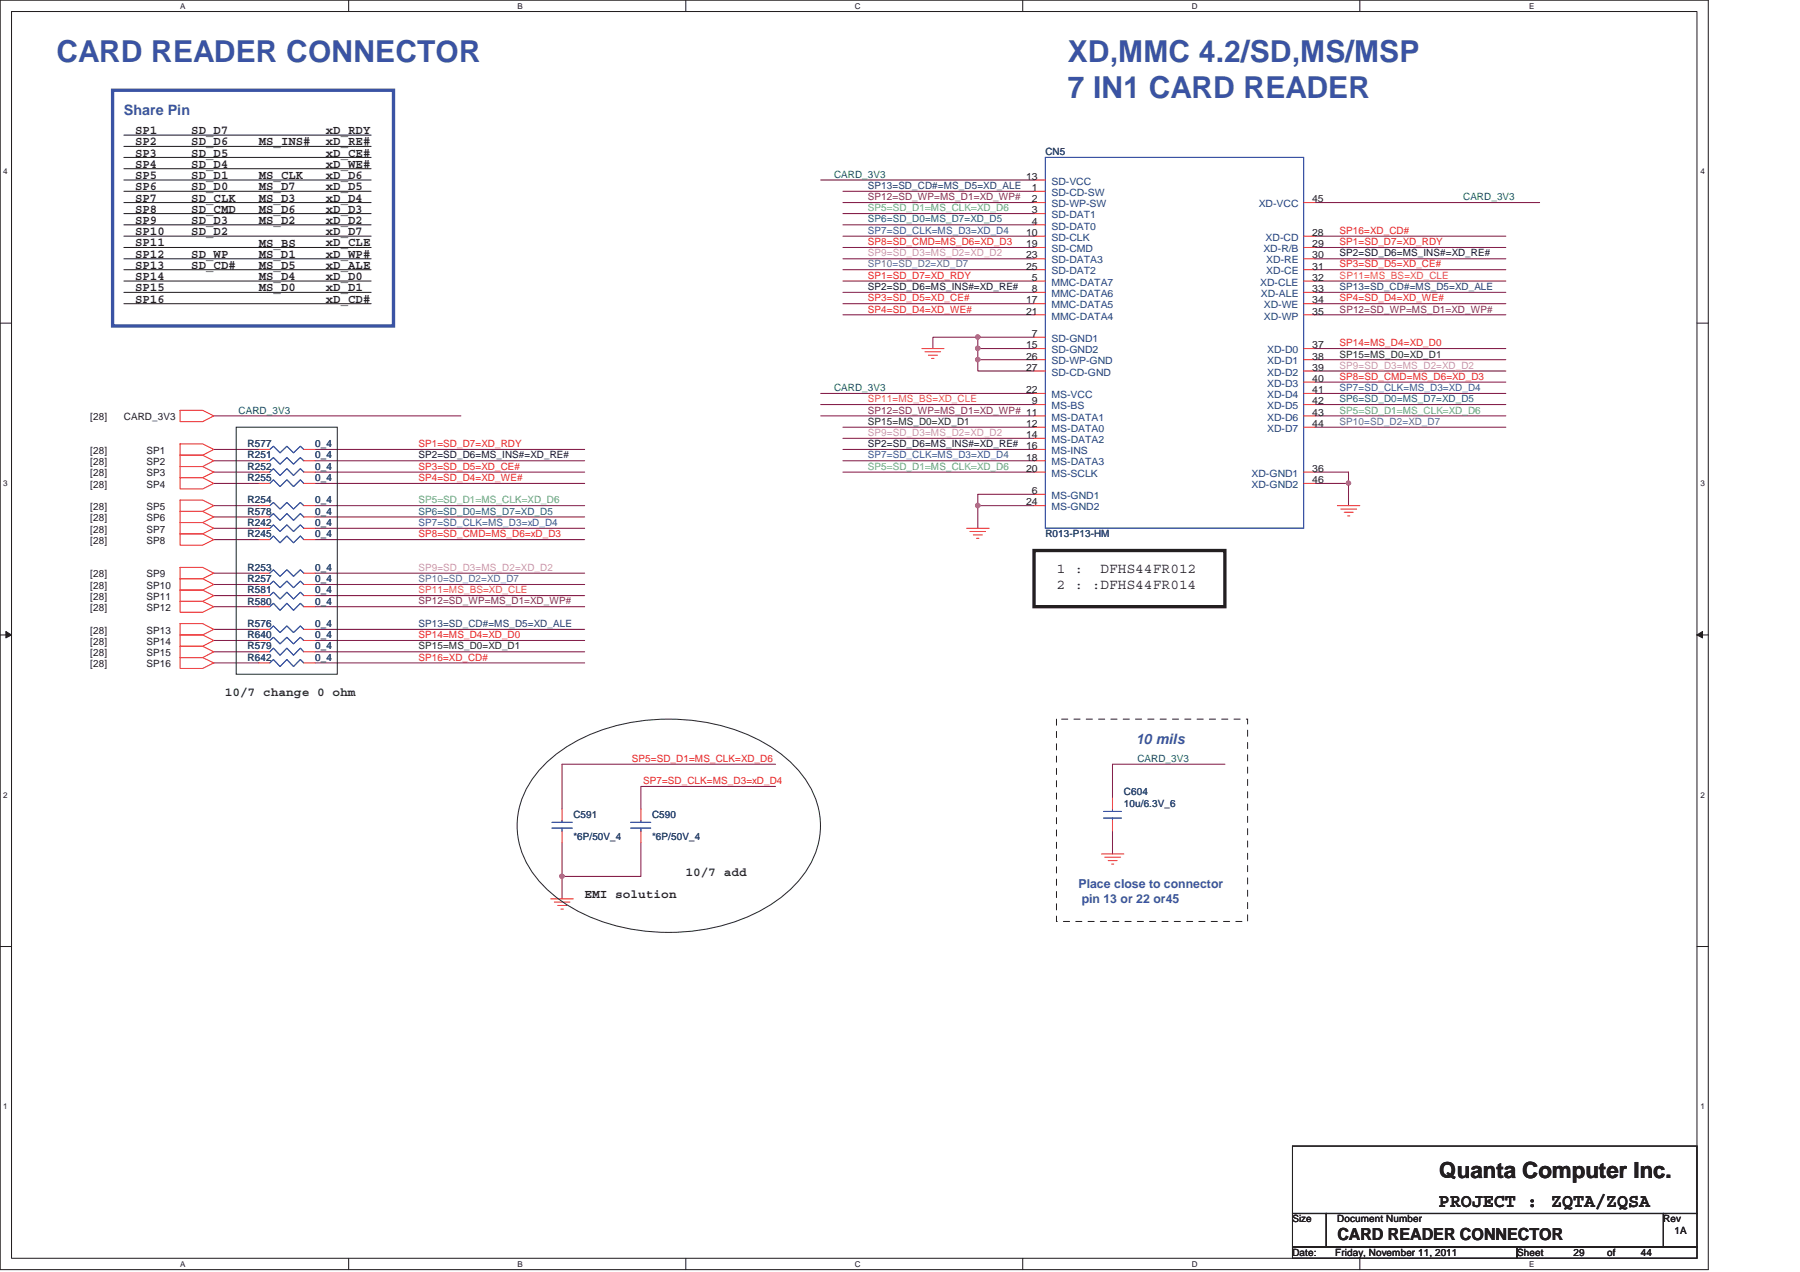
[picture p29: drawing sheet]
<svg xmlns="http://www.w3.org/2000/svg" width="297mm" height="210mm" viewBox="0 0 297 210" stroke-linecap="round" stroke-linejoin="round" font-family="sans-serif">
<defs><g id="words">
<g font-size="5" fill="#3a53a4">
<text x="9.3" y="10.2">CARD READER CONNECTOR</text>
<text x="176.2" y="10.2">XD,MMC 4.2/SD,MS/MSP</text>
<text x="176.2" y="16.1">7 IN1 CARD READER</text>
</g>
<text font-size="3.7" fill="#231f20" x="237.5" y="194.5">Quanta Computer Inc.</text>
<text font-size="3.1" fill="#231f20" x="237.4" y="199.2">PROJECT : ZQTA/ZQSA</text>
<text font-size="2.8" fill="#231f20" x="220.7" y="204.7">CARD READER CONNECTOR</text>
<g font-size="2.4" fill="#3a53a4">
<text x="20.5" y="18.9">Share Pin</text>
<text x="187.4" y="122.8">10 mils</text>
</g>
<g font-size="2.4" fill="#231f20">
<text x="174.4" y="94.7">1 :</text>
<text x="181.6" y="94.7">DFHS44FR012</text>
<text x="174.4" y="97.2">2 : :DFHS44FR014</text>
</g>
<g font-size="2" fill="#231f20">
<text x="22.3" y="22.1">SP1</text>
<text x="22.3" y="24">SP2</text>
<text x="31.6" y="22.1">SD_D7</text>
<text x="53.8" y="22.1">xD_RDY</text>
<text x="22.3" y="25.9">SP3</text>
<text x="22.3" y="27.7">SP4</text>
<text x="22.3" y="29.5">SP5</text>
<text x="31.6" y="24">SD_D6</text>
<text x="31.6" y="25.9">SD_D5</text>
<text x="31.6" y="27.7">SD_D4</text>
<text x="31.6" y="29.5">SD_D1</text>
<text x="42.7" y="24">MS_INS#</text>
<text x="42.7" y="29.6">MS_CLK</text>
<text x="53.8" y="25.9">xD_CE#</text>
<text x="53.8" y="27.7">xD_WE#</text>
<text x="53.8" y="29.6">xD_D6</text>
<text x="53.8" y="24">xD_RE#</text>
<text x="22.3" y="31.4">SP6</text>
<text x="22.3" y="33.3">SP7</text>
<text x="22.3" y="35.1">SP8</text>
<text x="31.6" y="31.4">SD_D0</text>
<text x="31.6" y="33.3">SD_CLK</text>
<text x="31.6" y="35.1">SD_CMD</text>
<text x="42.7" y="31.4">MS_D7</text>
<text x="42.7" y="33.3">MS_D3</text>
<text x="42.7" y="35.1">MS_D6</text>
<text x="53.8" y="31.4">xD_D5</text>
<text x="53.8" y="33.3">xD_D4</text>
<text x="53.8" y="35.1">xD_D3</text>
<text x="22.3" y="37">SP9</text>
<text x="22.3" y="40.7">SP11</text>
<text x="22.3" y="38.8">SP10</text>
<text x="31.6" y="37">SD_D3</text>
<text x="31.6" y="38.8">SD_D2</text>
<text x="42.7" y="37">MS_D2</text>
<text x="42.7" y="40.7">MS_BS</text>
<text x="53.8" y="37">xD_D2</text>
<text x="53.8" y="38.8">xD_D7</text>
<text x="53.8" y="40.7">xD_CLE</text>
<text x="22.3" y="44.4">SP13</text>
<text x="22.3" y="42.5">SP12</text>
<text x="22.3" y="46.2">SP14</text>
<text x="31.6" y="42.5">SD_WP</text>
<text x="31.6" y="44.4">SD_CD#</text>
<text x="42.7" y="42.5">MS_D1</text>
<text x="42.7" y="44.4">MS_D5</text>
<text x="42.7" y="46.2">MS_D4</text>
<text x="53.8" y="42.6">xD_WP#</text>
<text x="53.8" y="44.4">xD_ALE</text>
<text x="53.8" y="46.2">xD_D0</text>
<text x="22.3" y="48.1">SP15</text>
<text x="22.3" y="50">SP16</text>
<text x="42.7" y="48.1">MS_D0</text>
<text x="53.8" y="48.1">xD_D1</text>
<text x="53.8" y="50">xD_CD#</text>
<text x="96.4" y="148.2">EMI solution</text>
</g>
<g font-size="2" fill="#1d3f1e">
<text x="37.1" y="114.8">10/7 change 0 ohm</text>
<text x="113.1" y="144.5">10/7 add</text>
</g>
<g font-size="2" fill="#3a53a4">
<text x="178" y="146.6">Place close to connector</text>
<text x="178.5" y="149">pin 13 or 22 or45</text>
</g>
<g font-size="1.7" fill="#0a8141">
<text x="137.6" y="29.3">CARD_3V3</text>
<text x="241.5" y="33.1">CARD_3V3</text>
<text x="137.6" y="64.6">CARD_3V3</text>
<text x="39.4" y="68.3">CARD_3V3</text>
<text x="187.7" y="125.8">CARD_3V3</text>
</g>
<g font-size="1.7" fill="#231f20">
<text x="169.3" y="29.7">13</text>
<text x="170.3" y="31.5">1</text>
<text x="170.3" y="33.4">2</text>
<text x="170.3" y="35.2">3</text>
<text x="216.5" y="33.4">45</text>
<text x="169.3" y="39">10</text>
<text x="169.3" y="40.8">19</text>
<text x="170.3" y="37.1">4</text>
<text x="216.5" y="39">28</text>
<text x="216.5" y="40.8">29</text>
<text x="169.3" y="42.7">23</text>
<text x="169.3" y="44.5">25</text>
<text x="170.3" y="46.4">5</text>
<text x="216.5" y="46.4">32</text>
<text x="216.5" y="42.7">30</text>
<text x="216.5" y="44.5">31</text>
<text x="169.3" y="50.1">17</text>
<text x="169.3" y="51.9">21</text>
<text x="170.3" y="48.2">8</text>
<text x="216.5" y="50.1">34</text>
<text x="216.5" y="51.9">35</text>
<text x="216.6" y="48.2">33</text>
<text x="169.3" y="57.5">15</text>
<text x="169.3" y="59.3">26</text>
<text x="170.3" y="55.6">7</text>
<text x="216.5" y="57.5">37</text>
<text x="216.5" y="59.3">38</text>
<text x="169.3" y="64.9">22</text>
<text x="169.3" y="61.2">27</text>
<text x="216.5" y="61.2">39</text>
<text x="216.5" y="63">40</text>
<text x="216.5" y="64.9">41</text>
<text x="14.9" y="69.4">[28]</text>
<text x="20.4" y="69.4">CARD_3V3</text>
<text x="169.3" y="70.5">12</text>
<text x="170.3" y="66.8">9</text>
<text x="216.5" y="66.8">42</text>
<text x="216.5" y="68.6">43</text>
<text x="216.5" y="70.5">44</text>
<text x="14.9" y="75">[28]</text>
<text x="14.9" y="76.8">[28]</text>
<text x="24.2" y="75">SP1</text>
<text x="24.2" y="76.8">SP2</text>
<text x="169.3" y="72.3">14</text>
<text x="169.3" y="74.2">16</text>
<text x="169.3" y="76">18</text>
<text x="169.3" y="77.9">20</text>
<text x="216.5" y="77.9">36</text>
<text x="14.9" y="78.6">[28]</text>
<text x="14.9" y="80.5">[28]</text>
<text x="24.2" y="78.6">SP3</text>
<text x="24.2" y="80.5">SP4</text>
<text x="169.3" y="83.4">24</text>
<text x="170.3" y="81.6">6</text>
<text x="216.5" y="79.7">46</text>
<text x="14.9" y="89.8">[28]</text>
<text x="14.9" y="87.9">[28]</text>
<text x="14.9" y="86">[28]</text>
<text x="14.9" y="84.2">[28]</text>
<text x="24.2" y="89.8">SP8</text>
<text x="24.2" y="87.9">SP7</text>
<text x="24.2" y="86">SP6</text>
<text x="24.2" y="84.2">SP5</text>
<text x="14.9" y="95.3">[28]</text>
<text x="24.2" y="95.3">SP9</text>
<text x="14.9" y="100.9">[28]</text>
<text x="14.9" y="97.2">[28]</text>
<text x="14.9" y="99.1">[28]</text>
<text x="24.2" y="100.9">SP12</text>
<text x="24.2" y="97.2">SP10</text>
<text x="24.2" y="99.1">SP11</text>
<text x="14.9" y="104.6">[28]</text>
<text x="14.9" y="106.5">[28]</text>
<text x="24.2" y="104.6">SP13</text>
<text x="24.2" y="106.5">SP14</text>
<text x="14.9" y="108.3">[28]</text>
<text x="14.9" y="110.2">[28]</text>
<text x="24.2" y="108.3">SP15</text>
<text x="24.2" y="110.2">SP16</text>
<text x="213.3" y="201.8">Size</text>
<text x="220.7" y="201.8">Document Number</text>
<text x="274.5" y="201.8">Rev</text>
<text x="276.3" y="203.6">1A</text>
<text x="213.3" y="207.3">Date:</text>
<text x="220.3" y="207.4">Friday, November 11, 2011</text>
<text x="250.4" y="207.3">Sheet</text>
<text x="259.6" y="207.4">29</text>
<text x="265.2" y="207.3">of</text>
<text x="270.8" y="207.4">44</text>
</g>
<g font-size="1.7" fill="#2d2d72">
<text x="172.5" y="25.7">CN5</text>
<text x="143.2" y="31.2">SP13=SD_CD#=MS_D5=XD_ALE</text>
<text x="221.1" y="47.9">SP13=SD_CD#=MS_D5=XD_ALE</text>
<text x="40.9" y="73.8">R577</text>
<text x="40.9" y="77.5">R252</text>
<text x="40.9" y="75.7">R251</text>
<text x="52" y="73.8">0_4</text>
<text x="52" y="77.5">0_4</text>
<text x="52" y="75.7">0_4</text>
<text x="40.9" y="79.4">R255</text>
<text x="40.9" y="83.1">R254</text>
<text x="52" y="79.4">0_4</text>
<text x="52" y="83.1">0_4</text>
<text x="40.9" y="88.7">R245</text>
<text x="40.9" y="85">R578</text>
<text x="40.9" y="86.8">R242</text>
<text x="52" y="88.7">0_4</text>
<text x="52" y="85">0_4</text>
<text x="52" y="86.8">0_4</text>
<text x="172.5" y="88.7">R013-P13-HM</text>
<text x="40.9" y="94.2">R253</text>
<text x="52" y="94.2">0_4</text>
<text x="40.9" y="96.1">R257</text>
<text x="40.9" y="98">R581</text>
<text x="40.9" y="99.8">R580</text>
<text x="52" y="96.1">0_4</text>
<text x="52" y="98">0_4</text>
<text x="52" y="99.8">0_4</text>
<text x="40.9" y="103.5">R576</text>
<text x="40.9" y="105.4">R640</text>
<text x="40.9" y="107.2">R579</text>
<text x="52" y="103.5">0_4</text>
<text x="52" y="105.4">0_4</text>
<text x="52" y="107.2">0_4</text>
<text x="69" y="103.5">SP13=SD_CD#=MS_D5=XD_ALE</text>
<text x="40.9" y="109.1">R642</text>
<text x="52" y="109.1">0_4</text>
<text x="185.5" y="131.3">C604</text>
<text x="94.6" y="135">C591</text>
<text x="107.6" y="135">C590</text>
<text x="185.5" y="133.2">10u/6.3V_6</text>
<text x="94.6" y="138.7">*6P/50V_4</text>
<text x="107.6" y="138.7">*6P/50V_4</text>
</g>
<g font-size="1.7" fill="#6abd46">
<text x="143.2" y="34.9">SP5=SD_D1=MS_CLK=XD_D6</text>
<text x="221.1" y="68.3">SP5=SD_D1=MS_CLK=XD_D6</text>
<text x="143.2" y="77.5">SP5=SD_D1=MS_CLK=XD_D6</text>
<text x="69" y="83.1">SP5=SD_D1=MS_CLK=XD_D6</text>
</g>
<g font-size="1.7" fill="#814041">
<text x="143.2" y="33.1">SP12=SD_WP=MS_D1=XD_WP#</text>
<text x="221.1" y="51.6">SP12=SD_WP=MS_D1=XD_WP#</text>
<text x="143.2" y="68.3">SP12=SD_WP=MS_D1=XD_WP# 11</text>
<text x="69" y="99.8">SP12=SD_WP=MS_D1=XD_WP#</text>
</g>
<g font-size="1.7" fill="#1d437e">
<text x="173.5" y="32.3">SD-CD-SW</text>
<text x="173.5" y="34.2">SD-WP-SW</text>
<text x="173.5" y="30.5">SD-VCC</text>
<text x="207.7" y="34.2">XD-VCC</text>
<text x="173.5" y="36">SD-DAT1</text>
<text x="173.5" y="37.9">SD-DAT0</text>
<text x="173.5" y="39.8">SD-CLK</text>
<text x="173.5" y="41.6">SD-CMD</text>
<text x="208.5" y="41.6">XD-R/B</text>
<text x="208.9" y="39.8">XD-CD</text>
<text x="173.5" y="47.2">MMC-DATA7</text>
<text x="173.5" y="43.5">SD-DATA3</text>
<text x="173.5" y="45.3">SD-DAT2</text>
<text x="208" y="47.2">XD-CLE</text>
<text x="209" y="43.5">XD-RE</text>
<text x="209" y="45.3">XD-CE</text>
<text x="173.5" y="49">MMC-DATA6</text>
<text x="173.5" y="50.9">MMC-DATA5</text>
<text x="173.5" y="52.7">MMC-DATA4</text>
<text x="208.1" y="49">XD-ALE</text>
<text x="208.6" y="50.9">XD-WE</text>
<text x="208.6" y="52.7">XD-WP</text>
<text x="173.5" y="56.4">SD-GND1</text>
<text x="173.5" y="58.3">SD-GND2</text>
<text x="209.1" y="58.3">XD-D0</text>
<text x="173.5" y="65.7">MS-VCC</text>
<text x="173.5" y="60.2">SD-WP-GND</text>
<text x="173.5" y="62">SD-CD-GND</text>
<text x="209.1" y="60.2">XD-D1</text>
<text x="209.1" y="62">XD-D2</text>
<text x="209.1" y="63.8">XD-D3</text>
<text x="209.1" y="65.7">XD-D4</text>
<text x="173.5" y="67.6">MS-BS</text>
<text x="173.5" y="69.4">MS-DATA1</text>
<text x="173.5" y="71.3">MS-DATA0</text>
<text x="209.1" y="67.6">XD-D5</text>
<text x="209.1" y="69.4">XD-D6</text>
<text x="209.1" y="71.3">XD-D7</text>
<text x="173.5" y="73.1">MS-DATA2</text>
<text x="173.5" y="75">MS-INS</text>
<text x="173.5" y="76.8">MS-DATA3</text>
<text x="173.5" y="82.4">MS-GND1</text>
<text x="173.5" y="78.7">MS-SCLK</text>
<text x="206.5" y="78.7">XD-GND1</text>
<text x="206.5" y="80.5">XD-GND2</text>
<text x="173.5" y="84.2">MS-GND2</text>
</g>
<g font-size="1.7" fill="#ec2426">
<text x="143.2" y="40.5">SP8=SD_CMD=MS_D6=XD_D3</text>
<text x="221.1" y="40.5">SP1=SD_D7=XD_RDY</text>
<text x="221.1" y="38.6">SP16=XD_CD#</text>
<text x="143.2" y="46">SP1=SD_D7=XD_RDY</text>
<text x="221.1" y="44.1">SP3=SD_D5=XD_CE#</text>
<text x="143.2" y="51.6">SP4=SD_D4=XD_WE#</text>
<text x="143.2" y="49.7">SP3=SD_D5=XD_CE#</text>
<text x="221.1" y="49.7">SP4=SD_D4=XD_WE#</text>
<text x="221.1" y="57.2">SP14=MS_D4=XD_D0</text>
<text x="221.1" y="62.7">SP8=SD_CMD=MS_D6=XD_D3</text>
<text x="69" y="73.8">SP1=SD_D7=XD_RDY</text>
<text x="69" y="77.5">SP3=SD_D5=XD_CE#</text>
<text x="69" y="79.4">SP4=SD_D4=XD_WE#</text>
<text x="69" y="88.7">SP8=SD_CMD=MS_D6=xD_D3</text>
<text x="69" y="105.4">SP14=MS_D4=XD_D0</text>
<text x="69" y="109">SP16=XD_CD#</text>
<text x="104.3" y="125.8">SP5=SD_D1=MS_CLK=XD_D6</text>
<text x="106.1" y="129.4">SP7=SD_CLK=MS_D3=xD_D4</text>
</g>
<g font-size="1.7" fill="#008181">
<text x="143.2" y="36.7">SP6=SD_D0=MS_D7=XD_D5</text>
<text x="221.1" y="66.4">SP6=SD_D0=MS_D7=XD_D5</text>
<text x="69" y="85">SP6=SD_D0=MS_D7=XD_D5</text>
</g>
<g font-size="1.7" fill="#3a53a4">
<text x="143.2" y="38.6">SP7=SD_CLK=MS_D3=XD_D4</text>
<text x="221.1" y="64.6">SP7=SD_CLK=MS_D3=XD_D4</text>
<text x="143.2" y="75.7">SP7=SD_CLK=MS_D3=XD_D4</text>
<text x="69" y="86.8">SP7=SD_CLK=MS_D3=xD_D4</text>
</g>
<g font-size="1.7" fill="#6b53a3">
<text x="143.2" y="44.1">SP10=SD_D2=XD_D7</text>
<text x="221.1" y="70.1">SP10=SD_D2=XD_D7</text>
<text x="69" y="96.1">SP10=SD_D2=XD_D7</text>
</g>
<g font-size="1.7" fill="#10133c">
<text x="143.2" y="47.9">SP2=SD_D6=MS_INS#=XD_RE#</text>
<text x="221.1" y="42.3">SP2=SD_D6=MS_INS#=XD_RE#</text>
<text x="69" y="75.7">SP2=SD_D6=MS_INS#=XD_RE#</text>
<text x="143.2" y="73.8">SP2=SD_D6=MS_INS#=XD_RE#</text>
</g>
<g font-size="1.7" fill="#d28bbc">
<text x="143.2" y="42.3">SP9=SD_D3=MS_D2=XD_D2</text>
<text x="221.1" y="60.9">SP9=SD_D3=MS_D2=XD_D2</text>
<text x="143.2" y="72">SP9=SD_D3=MS_D2=XD_D2</text>
<text x="69" y="94.2">SP9=SD_D3=MS_D2=XD_D2</text>
</g>
<g font-size="1.7" fill="#f57f20">
<text x="221.1" y="46">SP11=MS_BS=XD_CLE</text>
<text x="143.2" y="66.4">SP11=MS_BS=XD_CLE</text>
<text x="69" y="98">SP11=MS_BS=XD_CLE</text>
</g>
<g font-size="1.7" fill="#1d3f1e">
<text x="221.1" y="59">SP15=MS_D0=XD_D1</text>
<text x="143.2" y="70.1">SP15=MS_D0=XD_D1</text>
<text x="69" y="107.2">SP15=MS_D0=XD_D1</text>
</g>
<g font-size="1.3" fill="#231f20">
<text x="29.7" y="1.4">A</text>
<text x="85.4" y="1.4">B</text>
<text x="141" y="1.4">C</text>
<text x="196.7" y="1.4">D</text>
<text x="252.3" y="1.4">E</text>
<text x=".5" y="28.8">4</text>
<text x="280.6" y="28.8">4</text>
<text x=".5" y="80.2">3</text>
<text x="280.6" y="80.2">3</text>
<text x=".5" y="131.7">2</text>
<text x="280.6" y="131.7">2</text>
<text x=".5" y="183.1">1</text>
<text x="280.6" y="183.1">1</text>
<text x="29.7" y="209.1">A</text>
<text x="85.4" y="209.1">B</text>
<text x="141" y="209.1">C</text>
<text x="196.7" y="209.1">D</text>
<text x="252.3" y="209.1">E</text>
</g>
</g></defs>
<path d="M0 0h281.9v209.6h-281.9zM1.9 1.9h278.1v205.8h-278.1z" fill="none" stroke="#231f20" stroke-width=".17"/>
<g fill="#fff">
<path d="M29.7 .3h.8v1.4h-.8z"/>
<path d="M29.7 207.9h.8v1.5h-.8z"/>
</g>
<path d="M57.5 0v1.9M57.5 207.7v1.9" fill="none" stroke="#231f20" stroke-width=".17"/>
<g fill="#fff">
<path d="M85.3 .3h.9v1.4h-.9z"/>
<path d="M85.3 207.9h.9v1.5h-.9z"/>
</g>
<path d="M113.2 0v1.9M113.2 207.7v1.9" fill="none" stroke="#231f20" stroke-width=".17"/>
<g fill="#fff">
<path d="M141 .3h.9v1.4h-.9z"/>
<path d="M141 207.9h.9v1.5h-.9z"/>
</g>
<path d="M168.8 0v1.9M168.8 207.7v1.9" fill="none" stroke="#231f20" stroke-width=".17"/>
<g fill="#fff">
<path d="M196.6 .3h.9v1.4h-.9z"/>
<path d="M196.6 207.9h.9v1.5h-.9z"/>
</g>
<path d="M224.4 0v1.9M224.4 207.7v1.9" fill="none" stroke="#231f20" stroke-width=".17"/>
<g fill="#fff">
<path d="M252.2 .3h.9v1.4h-.9z"/>
<path d="M252.2 207.9h.9v1.5h-.9z"/>
<path d="M.5 27.6h.7v1.5h-.7z"/>
<path d="M280.5 27.6h.7v1.5h-.7z"/>
<path d="M.5 79h.7v1.5h-.7z"/>
<path d="M280.5 79h.7v1.5h-.7z"/>
</g>
<path d="M0 53.3h1.9M280 53.3h1.9" fill="none" stroke="#231f20" stroke-width=".17"/>
<g fill="#fff">
<path d="M.5 130.5h.7v1.5h-.7z"/>
<path d="M280.5 130.5h.7v1.5h-.7z"/>
</g>
<path d="M0 104.8h1.9M280 104.8h1.9" fill="none" stroke="#231f20" stroke-width=".17"/>
<path d="M1 104.2l.9 .6-.9 .5z" fill="#231f20"/>
<path d="M1 104.2l.9 .6-.9 .5z" fill="none" stroke="#231f20" stroke-width=".17"/>
<path d="M280 104.8l1-.6v1.1z" fill="#231f20"/>
<path d="M280 104.8l1-.6v1.1z" fill="none" stroke="#231f20" stroke-width=".17"/>
<g fill="#fff">
<path d="M.5 181.9h.7v1.5h-.7z"/>
<path d="M280.5 181.9h.7v1.5h-.7z"/>
</g>
<path d="M0 156.2h1.9M280 156.2h1.9" fill="none" stroke="#231f20" stroke-width=".17"/>
<g fill="none" stroke="#7f1542" stroke-width=".17">
<path d="M135.4 29.7h35.2M217 33.4h37.1M217 39h31.5M161.4 55.7v1.8h9.2M217 46.4h31.5M217 48.3h31.5M217 52h31.5M217 50.1h31.5M217 57.5h31.5M217 42.7h31.5M217 44.5h31.5M217 40.9h31.5"/>
<path d="M217 59.4h31.5M35.3 74.2h7.4M35.3 76.1h7.4M35.3 77.9h7.4M35.3 79.8h7.4M35.3 68.7h40.8M52 74.2h44.5M52 76.1h44.5M52 77.9h44.5M52 79.8h44.5M135.4 64.9h35.2M217 77.9h5.5v1.9"/>
<path d="M217 68.7h31.5M217 64.9h31.5M217 70.5h31.5M217 61.2h31.5M217 63.1h31.5M217 66.8h31.5M35.3 83.5h7.4M35.3 85.3h7.4M35.3 94.6h7.4M35.3 96.5h7.4M35.3 87.2h7.4M35.3 89.1h7.4"/>
<path d="M35.3 98.3h7.4M52 83.5h44.5M52 94.6h44.5M52 96.5h44.5M52 87.2h44.5M52 98.3h44.5M52 85.3h44.5M52 89.1h44.5M35.3 100.2h7.4M35.3 103.9h7.4M35.3 105.7h7.4M35.3 107.6h7.4"/>
<path d="M35.3 109.4h7.4M52 100.2h44.5M52 103.9h44.5M52 105.7h44.5M52 107.6h44.5M52 109.4h44.5M183.6 126.2v5.5"/>
</g>
<circle cx="161.3" cy="55.6" r=".37" fill="#b8529f"/>
<circle cx="161.3" cy="55.6" r=".37" fill="none" stroke="#b8529f" stroke-width=".17"/>
<path d="M161.4 57.5v1.9h9.2" fill="none" stroke="#7f1542" stroke-width=".17"/>
<circle cx="161.3" cy="57.5" r=".37" fill="#b8529f"/>
<circle cx="161.3" cy="57.5" r=".37" fill="none" stroke="#b8529f" stroke-width=".17"/>
<path d="M161.4 59.4v1.8h9.2" fill="none" stroke="#7f1542" stroke-width=".17"/>
<circle cx="161.3" cy="59.4" r=".37" fill="#b8529f"/>
<circle cx="161.3" cy="59.4" r=".37" fill="none" stroke="#b8529f" stroke-width=".17"/>
<path d="M217 79.8h5.5" fill="none" stroke="#7f1542" stroke-width=".17"/>
<circle cx="222.5" cy="79.7" r=".36" fill="#b8529f"/>
<circle cx="222.5" cy="79.7" r=".36" fill="none" stroke="#b8529f" stroke-width=".17"/>
<path d="M161.4 55.7h9.2M222.5 79.8v3.7M161.4 83.5h9.2M170.6 81.6h-9.2v5.6" fill="none" stroke="#7f1542" stroke-width=".17"/>
<circle cx="161.3" cy="83.4" r=".37" fill="#b8529f"/>
<circle cx="161.3" cy="83.4" r=".37" fill="none" stroke="#b8529f" stroke-width=".17"/>
<g fill="none" stroke="#7f1542" stroke-width=".17">
<path d="M139.1 35.3h31.5M139.1 31.6h31.5M139.1 37.1h31.5M139.1 33.4h31.5M139.1 39h31.5M139.1 44.5h31.5M139.1 48.3h31.5M139.1 40.9h31.5M139.1 52h31.5M139.1 46.4h31.5M139.1 42.7h31.5M139.1 50.1h31.5"/>
<path d="M161.4 55.7h-7.4v1.8M135.4 66.8h35.2M135.4 68.7h35.2M139.1 74.2h31.5M139.1 70.5h31.5M139.1 72.4h31.5M139.1 77.9h31.5M139.1 76.1h31.5M92.7 139.1v5.6h13.1v-5.6"/>
</g>
<circle cx="92.7" cy="144.7" r=".36" fill="#b8529f"/>
<circle cx="92.7" cy="144.7" r=".36" fill="none" stroke="#b8529f" stroke-width=".17"/>
<path d="M128 129.8h-22.2v3.8M128 126.2h-35.3v7.4M183.6 126.2h18.5M183.6 137.2v3.8M92.7 144.7v3.7" fill="none" stroke="#7f1542" stroke-width=".17"/>
<g fill="none" stroke="#ec2426" stroke-width=".17">
<path d="M170.6 31.6h1.9M170.6 33.4h1.9M170.6 35.3h1.9M170.6 37.1h1.9M170.6 39h1.9M170.6 29.7h1.9M215.1 33.4h1.9M215.1 39h1.9M152.1 57.5h3.7M152.6 58.1h2.6M153.2 58.6h1.5M153.7 59.2h.4"/>
<path d="M170.6 57.5h1.9M170.6 46.4h1.9M170.6 55.7h1.9M170.6 48.3h1.9M170.6 50.1h1.9M170.6 40.9h1.9M170.6 52h1.9M170.6 42.7h1.9M170.6 44.5h1.9M170.6 59.4h1.9M215.1 57.5h1.9M215.1 46.4h1.9"/>
<path d="M215.1 48.3h1.9M215.1 50.1h1.9M215.1 40.9h1.9M215.1 52h1.9M215.1 42.7h1.9M215.1 44.5h1.9M215.1 59.4h1.9M29.7 67.7h3.7l1.9 1-1.9 .9h-3.7zM29.7 73.3h3.7l1.9 .9-1.9 .9h-3.7zM29.7 75.1h3.7l1.9 1-1.9 .9h-3.7zM29.7 77h3.7l1.9 .9-1.9 .9h-3.7zM29.7 78.8h3.7l1.9 1-1.9 .9h-3.7z"/>
<path d="M42.7 74.2h1.8M42.7 79.8h1.8M42.7 77.9h1.8M42.7 76.1h1.8M50.1 74.2h1.9M50.1 79.8h1.9M50.1 77.9h1.9M50.1 76.1h1.9M170.6 74.2h1.9M170.6 77.9h1.9M170.6 66.8h1.9M170.6 68.7h1.9"/>
<path d="M170.6 70.5h1.9M170.6 72.4h1.9M170.6 76.1h1.9M170.6 64.9h1.9M170.6 61.2h1.9M215.1 79.8h1.9M215.1 77.9h1.9M215.1 66.8h1.9M215.1 68.7h1.9M215.1 70.5h1.9M215.1 64.9h1.9M215.1 61.2h1.9"/>
<path d="M215.1 63.1h1.9M29.7 99.3h3.7l1.9 .9-1.9 .9h-3.7zM29.7 88.1h3.7l1.9 1-1.9 .9h-3.7zM29.7 86.3h3.7l1.9 .9-1.9 .9h-3.7zM29.7 84.4h3.7l1.9 .9-1.9 1h-3.7zM29.7 82.6h3.7l1.9 .9-1.9 .9h-3.7zM29.7 95.5h3.7l1.9 1-1.9 .9h-3.7zM29.7 93.7h3.7l1.9 .9-1.9 .9h-3.7zM29.7 97.4h3.7l1.9 .9-1.9 1h-3.7zM42.7 83.5h1.8M42.7 87.2h1.8M42.7 96.5h1.8"/>
<path d="M42.7 98.3h1.8M42.7 89.1h1.8M42.7 94.6h1.8M42.7 85.3h1.8M50.1 83.5h1.9M50.1 87.2h1.9M50.1 96.5h1.9M50.1 98.3h1.9M50.1 89.1h1.9M50.1 94.6h1.9M50.1 85.3h1.9M159.5 87.2h3.7"/>
<path d="M160.1 87.7h2.5M160.6 88.3h1.5M161.1 88.9h.4M170.6 83.5h1.9M170.6 81.6h1.9M220.7 83.5h3.7M221.3 84h2.6M221.8 84.6h1.5M222.4 85.2h.3M29.7 102.9h3.7l1.9 1-1.9 .9h-3.7zM29.7 104.8h3.7l1.9 .9-1.9 1h-3.7zM29.7 106.7h3.7l1.9 .9-1.9 1h-3.7z"/>
<path d="M29.7 108.6h3.7l1.9 .8-1.9 1h-3.7zM42.7 103.9h1.8M42.7 109.4h1.8M42.7 100.2h1.8M42.7 105.7h1.8M42.7 107.6h1.8M50.1 103.9h1.9M50.1 109.4h1.9M50.1 100.2h1.9M50.1 105.7h1.9M50.1 107.6h1.9M92.7 133.6v1.8"/>
<path d="M92.7 137.2v1.9M105.8 133.6v1.8M105.8 137.2v1.9M183.6 131.7v1.9M183.6 135.4v1.8M90.9 148.4h3.7M91.5 148.9h2.6M92 149.5h1.5M92.6 150.1h.4M181.8 141h3.7M182.3 141.5h2.6M182.9 142.1h1.5"/>
<path d="M183.4 142.6h.4"/>
</g>
<g fill="none" stroke="#231f20" stroke-width=".17">
<path d="M20.4 22.3h40.8M20.4 24.2h40.8M20.4 26h40.8M20.4 27.9h40.8M20.4 29.7h40.8M20.4 31.6h40.8M20.4 33.4h40.8M20.4 35.3h40.8M20.4 37.1h40.8M20.4 39h40.8M20.4 40.9h40.8M20.4 42.7h40.8"/>
<path d="M20.4 44.5h40.8M20.4 46.4h40.8M20.4 48.3h40.8M20.4 50.1h40.8M213.3 189.2h66.7v11.1h-66.7zM213.3 200.3h5.6v5.6h-5.6zM213.3 205.8h37.1v1.9h-37.1zM218.9 200.3h55.6v5.6h-55.6zM250.4 205.8h29.6v1.9h-29.6zM274.5 200.3h5.5v5.6h-5.5z"/>
</g>
<path d="M18.6 14.9h46.3v38.9h-46.3z" fill="none" stroke="#3a53a4" stroke-width=".55"/>
<path d="M174.3 118.7h31.6v33.4h-31.6z" fill="none" stroke="#231f20" stroke-width=".17" stroke-dasharray="1 1 1 1 1 1 1 1"/>
<path d="M170.6 90.9h31.5v9.3h-31.5z" fill="none" stroke="#231f20" stroke-width=".55"/>
<path d="M39 70.5h16.7v40.8h-16.7zM89.5 126.6a27.3 27.3 0 0 1 16.6-7.6 31.8 31.8 0 0 1 22.7 5.4 15.4 15.4 0 0 1 6.6 11.9 14.6 14.6 0 0 1-5.3 10.9 29.5 29.5 0 0 1-19.8 6.7 30.6 30.6 0 0 1-18.3-5.7 15.4 15.4 0 0 1-6.7-11.9 14 14 0 0 1 4.2-9.7z" fill="none" stroke="#1d3f1e" stroke-width=".17"/>
<g fill="none" stroke="#3a53a4" stroke-width=".17">
<path d="M172.5 26h42.6v61.2h-42.6zM44.5 74.2l.6-.5 1.1 1.1 1.1-1.1 1.1 1.1 1.2-1.1 .5 .5M44.5 79.8l.6-.6 1.1 1.1 1.1-1.1 1.1 1.1 1.2-1.1 .5 .6M44.5 77.9l.6-.5 1.1 1.1 1.1-1.1 1.1 1.1 1.2-1.1 .5 .5M44.5 76.1l.6-.6 1.1 1.1 1.1-1.1 1.1 1.1 1.2-1.1 .5 .6M44.5 96.5l.6-.6 1.1 1.1 1.1-1.1 1.1 1.1 1.2-1.1 .5 .6M44.5 98.3l.6-.5 1.1 1.1 1.1-1.1 1.1 1.1 1.2-1.1 .5 .5M44.5 83.5l.6-.6 1.1 1.1 1.1-1.1 1.1 1.1 1.2-1.1 .5 .6M44.5 89.1l.6-.6 1.1 1.1 1.1-1.1 1.1 1.1 1.2-1.1 .5 .6M44.5 94.6l.6-.5 1.1 1 1.1-1 1.1 1 1.2-1 .5 .5M44.5 85.3l.6-.5 1.1 1.1 1.1-1.1 1.1 1.1 1.2-1.1 .5 .5M44.5 87.2l.6-.6 1.1 1.1 1.1-1.1 1.1 1.1 1.2-1.1 .5 .6"/>
<path d="M44.5 103.9l.6-.6 1.1 1.1 1.1-1.1 1.1 1.1 1.2-1.1 .5 .6M44.5 109.4l.6-.5 1.1 1.1 1.1-1.1 1.1 1.1 1.2-1.1 .5 .5M44.5 100.2l.6-.6 1.1 1.2 1.1-1.2 1.1 1.2 1.2-1.2 .5 .6M44.5 105.7l.6-.5 1.1 1.1 1.1-1.1 1.1 1.1 1.2-1.1 .5 .5M44.5 107.6l.6-.6 1.1 1.2 1.1-1.2 1.1 1.2 1.2-1.2 .5 .6M91.1 136.7h3.3M91.1 135.8h3.3M92.7 135.4v.4M92.7 136.7v.5M104.1 136.7h3.3M104.1 135.8h3.3M105.8 135.4v.4"/>
<path d="M105.8 136.7v.5M182.1 135h3M182.1 134h3M183.6 133.6v.4M183.6 135v.4"/>
</g>
<circle cx="161.3" cy="55.6" r=".37" fill="#b8529f"/>
<circle cx="161.3" cy="55.6" r=".37" fill="none" stroke="#b8529f" stroke-width=".17"/>
<circle cx="161.3" cy="57.5" r=".37" fill="#b8529f"/>
<circle cx="161.3" cy="57.5" r=".37" fill="none" stroke="#b8529f" stroke-width=".17"/>
<circle cx="161.3" cy="59.4" r=".37" fill="#b8529f"/>
<circle cx="161.3" cy="59.4" r=".37" fill="none" stroke="#b8529f" stroke-width=".17"/>
<circle cx="222.5" cy="79.7" r=".36" fill="#b8529f"/>
<circle cx="222.5" cy="79.7" r=".36" fill="none" stroke="#b8529f" stroke-width=".17"/>
<circle cx="161.3" cy="83.4" r=".37" fill="#b8529f"/>
<circle cx="161.3" cy="83.4" r=".37" fill="none" stroke="#b8529f" stroke-width=".17"/>
<circle cx="92.7" cy="144.7" r=".36" fill="#b8529f"/>
<circle cx="92.7" cy="144.7" r=".36" fill="none" stroke="#b8529f" stroke-width=".17"/>
<use href="#words"/>
</svg>
